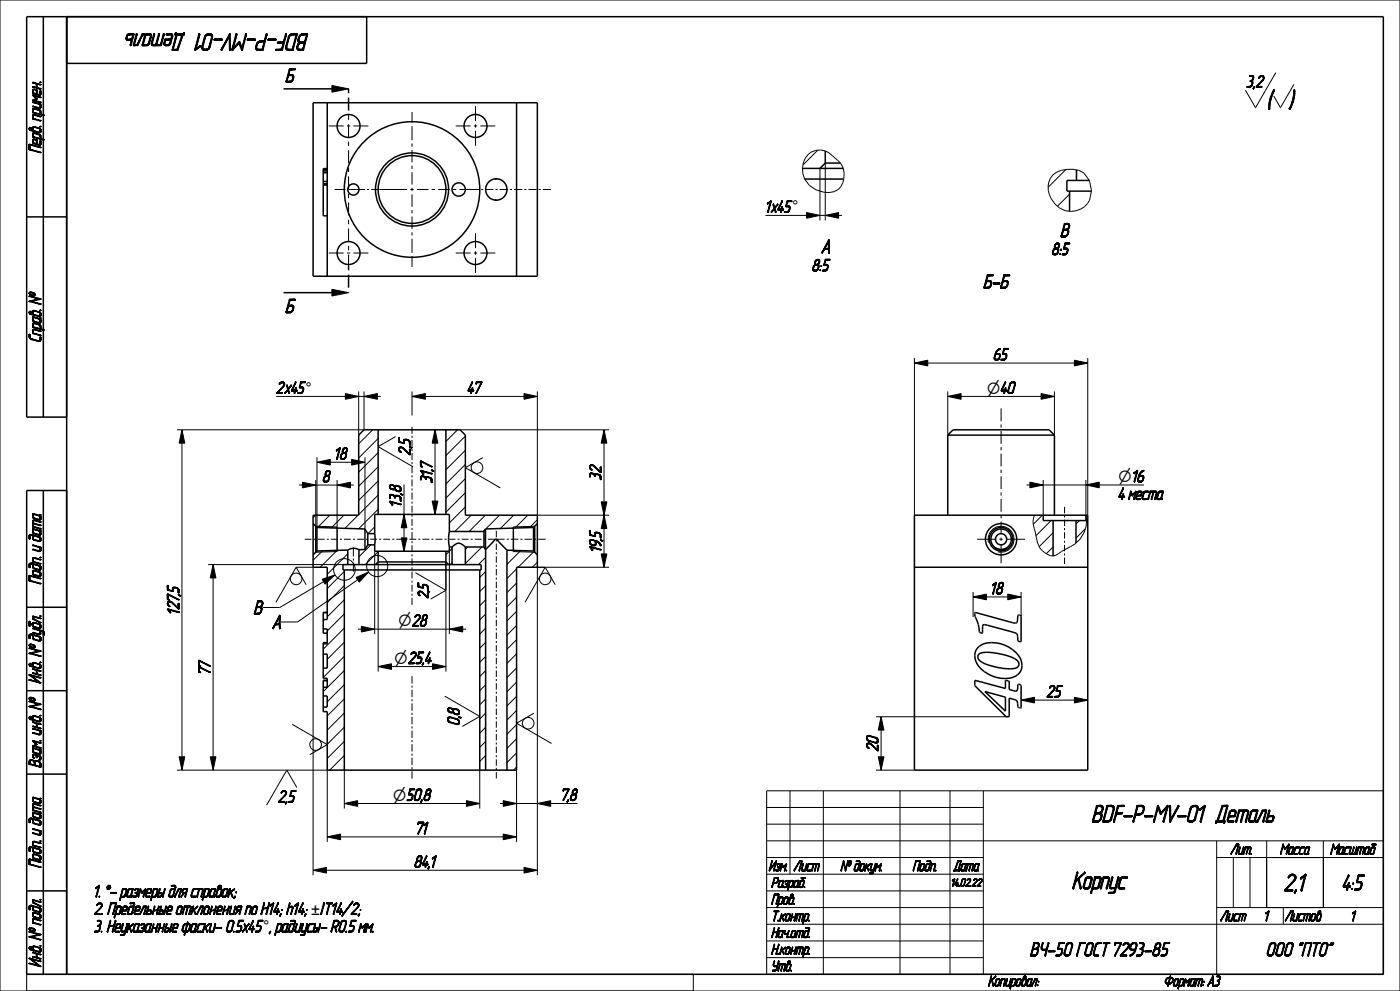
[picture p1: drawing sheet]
<svg xmlns="http://www.w3.org/2000/svg" width="420mm" height="297mm" viewBox="0 0 420 297" stroke-linecap="round" stroke-linejoin="round" font-family="sans-serif">
<defs><g id="words">
<text font-size="7.5" x="380.1" y="32.5">(</text>
<g font-size="7.3">
<text x="58.6" y="10.1" transform="rotate(-180 58.6 10.1)">Деталь</text>
<text x="99.2" y="10.1" transform="rotate(-180 99.2 10.1)">BDF-P-MV-01</text>
<text x="320.8" y="246.4">BDF-P-MV-01</text>
<text x="361.4" y="246.4">Деталь</text>
<text x="317.5" y="266.4">Корпус</text>
<text x="383.4" y="267">2,1</text>
</g>
<text font-size="6.6" x="401.4" y="266.8">4:5</text>
<g font-size="5.9">
<text x="317.2" y="71">B</text>
<text x="244.9" y="75.9">A</text>
<text x="292.7" y="86.4">Б-Б</text>
<text x="76.2" y="184.1">B</text>
<text x="81.8" y="188.4">A</text>
<text x="301.5" y="286.5">ВЧ-50 ГОСТ 7293-85</text>
<text x="374.4" y="286.5">ООО &quot;ПТО&quot;</text>
</g>
<g font-size="5.1">
<text x="373.9" y="26.2">3,2</text>
<text x="12.3" y="52.3" transform="rotate(-90 12.3 52.3)">Перв. примен.</text>
<text x="229.6" y="63.7">1x45°</text>
<text x="313.8" y="76.3">8:5</text>
<text x="241.9" y="81.2">8:5</text>
<text x="12.3" y="106.6" transform="rotate(-90 12.3 106.6)">Справ. №</text>
<text x="298" y="107.9">65</text>
<text x="82.9" y="117.9">2x45°</text>
<text x="140.2" y="117.9">47</text>
<text x="100.4" y="137.7">18</text>
<text x="123.1" y="136.5" transform="rotate(-90 123.1 136.5)">2 ,5</text>
<text x="180.3" y="144" transform="rotate(-90 180.3 144)">32</text>
<text x="96.7" y="144.5">8</text>
<text x="129.6" y="144.9" transform="rotate(-90 129.6 144.9)">31,7</text>
<text x="335.5" y="149.7">4 места</text>
<text x="120.3" y="151.9" transform="rotate(-90 120.3 151.9)">13,8</text>
<text x="180.3" y="165.5" transform="rotate(-90 180.3 165.5)">19,5</text>
<text x="297.2" y="178">18</text>
<text x="53.7" y="184.2" transform="rotate(-90 53.7 184.2)">127,5</text>
<text x="63.1" y="202.2" transform="rotate(-90 63.1 202.2)">77</text>
<text x="313.9" y="208.9">25</text>
<text x="12.3" y="210.4" transform="rotate(-90 12.3 210.4)">Инв. № дубл.Подп. и дата</text>
<text x="137.8" y="217.3" transform="rotate(-90 137.8 217.3)">0 ,8</text>
<text x="263.5" y="225.2" transform="rotate(-90 263.5 225.2)">20</text>
<text x="168.3" y="239.9">7,8</text>
<text x="83.4" y="240.4">2,5</text>
<text x="124.8" y="249.9">71</text>
<text x="124.3" y="259.9">84,1</text>
<text x="28.1" y="268.8">1. *- размеры для справок;</text>
<text x="28.1" y="274.1">2. Предельные отклонения по H14; h14;</text>
<text x="28.1" y="279.3">3. Неуказанные фаски- 0.5х45</text>
<text x="12.3" y="295.7" transform="rotate(-90 12.3 295.7)">Инв. № подл.Подп. и датаВзам. инв. №</text>
</g>
<g font-size="4.8">
<text x="237.6" y="63.7">°</text>
<text x="91.7" y="117.9">°</text>
<text x="296" y="117.9">⌀40</text>
<text x="296" y="117.9">⌀</text>
<text x="335.5" y="144.5">⌀16</text>
<text x="335.5" y="144.5">⌀</text>
<text x="119.4" y="187.7">⌀28</text>
<text x="119.4" y="187.7">⌀</text>
<text x="118.2" y="198.9">⌀25,4</text>
<text x="118.2" y="198.9">⌀</text>
<text x="117.9" y="239.9">⌀50,8</text>
<text x="117.9" y="239.9">⌀</text>
<text x="93.3" y="274.1">±IT14/2;</text>
<text x="78.9" y="279.3">°, радиусы- R0.5 мм.</text>
</g>
<text font-size="4.5" x="128.4" y="179.4" transform="rotate(-90 128.4 179.4)">2 ,5</text>
<g font-size="4.4">
<text x="368" y="256">Лит.</text>
<text x="382" y="256">Масса Масштаб</text>
<text x="228.6" y="261">Изм.</text>
<text x="237" y="261">Лист</text>
<text x="248.5" y="261">№ докум.</text>
<text x="271.6" y="261">Подп.</text>
<text x="285.2" y="261">Дата</text>
<text x="231.4" y="266">Pазраб.</text>
<text x="231.4" y="271">Пров.</text>
<text x="231.4" y="276">Т.контр.</text>
<text x="231.4" y="281">Нач.отд.</text>
<text x="365" y="276">Лист</text>
<text x="378.8" y="276">1 Листов</text>
<text x="404.8" y="276">1</text>
<text x="231.4" y="286">Н.контр.</text>
<text x="231.4" y="291">Утв.</text>
<text x="296.5" y="295.5">Копировал:</text>
<text x="363.4" y="295.5">Формат: А3</text>
</g>
<text font-size="3.4" x="283.4" y="265.7">14.02.22</text>
</g></defs>
<g fill="#000">
<path d="M85.8 24.5l1.8-.1zM85.8 24.6l1.7-.1zM85.8 24.6h1.5zM85.9 24.6h1.4zM85.8 24.5l1.2-.2zM86.6 22.7l-.5 1.6-.3 .2zM86.6 22.3h.9l-.9 .4zM86.6 22.3l-.8 2.2zM86.7 20.8h1.9zM86.8 20.7l1.8 .1zM86.8 20.7h1.8zM86.8 20.7l1.7-.1z"/>
<path d="M86.9 24.6h.4zM85.8 24.5l1.3-.2zM87 20.9l-1.2 3.6zM86.7 20.8l.3 .1-1.2 3.6zM87.1 24.3h.6zM87.3 24.3l.6-.2zM86.6 22.7l1.4-.1zM85.8 24.5h1.7zM86.6 22.7l1.1-.4zM87.4 22.7l.6-.1zM87.6 24l.4-.1zM87.5 24.1l.5-.2z"/>
<path d="M87.5 22.7l.5-.1zM87.6 22.7h.5zM87.7 23.9l.3-.1zM86.6 22.7l1.2-.3zM88.1 23.2l-.1 .6h-.3zM87.2 24.3h.5zM87.7 22.8l.4-.1zM87.8 22.8l.4 .1zM86.6 22.7l1.4-.2zM87.8 22.9h.4zM87.9 23l.3-.1zM87.9 23.1l.3-.1z"/>
<path d="M87.9 23.2l.3-.1zM87.5 24.1h.4zM87.7 23.9h.3zM87.7 23.8h.3zM87.9 23.2h.2l-.4 .6zM87.9 23h.3zM87.9 23.1h.3zM87 20.9h1.5zM87 20.9l1.6-.1zM99.6 25.6l5 1-5 1zM386.7 32.6l.7-.6zM386.7 32.7l.7-.7-.3 .7z"/>
<path d="M386.7 32.7h.4zM386.8 32.7h.3zM386.8 32.8l.2-.1zM386.8 32.8h.2zM387.2 31.6l.5-.3-.7 .7zM387 32l.7-.7-.3 .7zM386.8 32.7h.2zM387.5 30.9l.5-.3-.6 .6zM388 30.6l-.3 .7-.3-.1zM387 32h.4l-.7 .6zM387.5 30.7l.5-.1-.5 .3zM387.6 30.4l.6-.5-.6 .7z"/>
<path d="M388.2 29.9l-.2 .7h-.4zM387.7 30.1l.5-.2-.6 .5zM387.4 31.2l.3 .1-.5 .3zM388.3 29.2l-.1 .7h-.4zM388.4 28.6l-.1 .6h-.4zM387.6 30.6h.4l-.5 .1zM388.1 28.2l.4-.2-.5 .5zM388.5 28l-.1 .6-.4-.1zM388.1 27.1h.4zM388.1 27.2l.4-.1v.2zM388.1 27.5l.4-.2-.4 .5zM388.5 27.3v.7l-.4-.2z"/>
<path d="M387.8 29.9h.4l-.5 .2zM388.2 27h.2zM387.9 29.2h.4l-.5 .7zM388.2 27l.2-.1zM388 28.5l.4 .1-.5 .6zM388.1 27.1l.3-.1zM388.1 27.2l.4 .1-.4 .2zM388.1 27.8l.4 .2-.4 .2zM242 63.7l4 .9-4 .8zM247.6 64.6l4-.9v1.7zM85.8 93.6l1.8-.1zM85.8 93.6h1.7z"/>
<path d="M85.8 93.7l1.7-.1zM85.8 93.7h1.5zM85.9 93.7h1.4zM85.8 93.6l1.2-.2zM86.6 91.7l-.5 1.7-.3 .2zM86.6 91.4h.9l-.9 .3zM86.6 91.4l-.8 2.2zM86.7 89.9l1.9-.1zM86.7 89.9h1.9zM86.8 89.8h1.8zM86.8 89.7h1.8zM86.8 89.7h1.7z"/>
<path d="M86.9 93.7h.4zM85.8 93.6l1.3-.2zM87 90l-1.2 3.6zM86.7 89.9l.3 .1-1.2 3.6zM87.1 93.4l.6-.1zM87.3 93.3l.6-.1zM86.6 91.7h1.4zM86.6 91.7l1.1-.3zM87.4 91.7h.6zM87.6 93.1l.4-.1zM87.5 93.2l.5-.2zM87.5 91.7h.5z"/>
<path d="M87.6 91.8h.5zM87.7 93l.3-.1zM86.6 91.7l1.2-.2zM88.1 92.3l-.1 .6h-.3zM87.2 93.4l.5-.1zM87.7 91.8h.4zM87.8 91.9l.4 .1zM86.6 91.7l1.4-.1zM87.8 92h.4zM87.9 92.1l.3-.1zM87.9 92.2l.3-.1zM87.9 92.3l.3-.1z"/>
<path d="M87.5 93.3l.4-.1zM87.7 93h.3zM87.7 92.9h.3zM87.9 92.3h.2l-.4 .6zM87.9 92.1h.3zM87.9 92.2h.3zM87 90h1.5zM87 90l1.6-.1zM99.6 86.7l5 1-5 1zM103.6 118l4 .8-4 .9zM109.2 118.8l4-.8v1.7zM123.6 118.8l4-.8v1.7z"/>
<path d="M157.2 118l4 .8-4 .9zM274.3 108.8l4-.8v1.7zM284.3 118.8l4-.8v1.7zM312.3 118l4 .8-4 .9zM322.3 108l4 .8-4 .9zM54.6 128.8l.8 4h-1.7zM95.1 138.5l4-.8v1.7zM105.5 137.7l4 .8-4 .9zM130.5 128.8l.9 4h-1.7zM181.2 128.8l.9 4h-1.7zM90.7 144.5l4 .9-4 .8zM101.1 145.4l4-.9v1.7z"/>
<path d="M121.2 154.2l.9 4h-1.7zM129.7 150.2h1.7l-.9 4zM180.4 150.4h1.7l-.9 4zM309 144.5l4 .8-4 .9zM325.8 145.3l4-.8v1.7zM63.9 169.2l.9 4h-1.7zM96.6 173.6l3.9-1.3-3 2.8zM106.8 173.1l3.8-1.6-2.8 3zM120.4 161.2h1.7l-.9 4zM180.4 166h1.7l-.9 4zM291.9 178.9l4-.8v1.7zM302.3 178.1l4 .8-4 .9z"/>
<path d="M108.4 187.7l4 .9-4 .8zM113.4 199.8l4-.9v1.7zM134.8 188.6l4-.9v1.7zM264.3 214.8l.9 4h-1.7zM306.3 209.8l4-.8v1.7zM322.3 209l4 .8-4 .9zM53.7 226.8h1.7l-.8 4zM63.1 226.8h1.7l-.9 4zM263.5 226.8h1.7l-.9 4zM98.2 250.8l4-.8v1.7zM103.3 240.8l4-.8v1.7zM139.9 240l4 .8-4 .9z"/>
<path d="M151 240l4 .8-4 .9zM151 250l4 .8-4 .9zM161.2 240.8l4-.8v1.7zM93.9 260.8l4-.8v1.7zM157.2 260l4 .8-4 .9zM349.5 294.1l.3-.1zM349.5 294.2l.3-.1zM349.5 294.4h.3zM349.6 294l.2-.2zM349.6 294.5h.3zM349.6 293.8l.3-.1zM349.6 294.6h.4z"/>
<path d="M349.7 293.6l.3-.1zM349.7 294.6h.4zM349.8 293.5l.2-.1zM349.5 294.1h.3zM349.5 294.2l.3 .1zM349.6 294h.2zM349.6 293.8h.2l-.2 .2zM349.9 293.3h.4zM349.7 293.6l.2 .1-.3 .1zM349.9 294.8h1.3zM349.8 293.5h.2l-.3 .1zM350 293.2h.5z"/>
<path d="M349.8 293.5l.3-.2zM349.9 293.3h.2l-.3 .2zM349.8 294.7h.5zM350.2 293.1h1.6zM350.1 294.9l.9-.1zM349.8 294.7h.7zM350.6 294.9l-.1 .5h-.2zM350.3 295.5l.2-.1zM350.3 295.5h.2zM350.4 293h1.3zM349.9 293.3l.5-.1zM350.2 294.9l.8-.1z"/>
<path d="M351.1 293.2l-.4 1.5h-.2zM349.8 294.7h.9zM350.5 292.9h1zM350.3 295.4h.2zM350.5 293.2l1.3-.1zM350.4 294.9l.6-.1zM350.4 294.9h.2l-.3 .5zM349.8 294.7h1.1zM350.6 293.2l1.2-.1zM350.6 294.9l.4-.1zM350.8 294.9l.2-.1zM351.2 292.6l-.3 .3z"/>
<path d="M350.5 292.9h.6zM350.5 292.9h.4zM350.9 294.7l.6-.1zM351 292.6h.2zM351 292.5h.2zM350.8 293.2l1-.1zM350.8 293.2h.3l-.6 1.5zM350.5 292.9h.8zM350.1 294.9l1-.1zM349.9 294.8h1.2zM351.2 294.6l.5-.1zM351 292.6h.2l-.3 .3z"/>
<path d="M351.1 293.2l.7-.1zM349.8 294.7h1.6zM349.9 294.8l1.5-.1zM351.3 293.2l.5-.1zM351.4 293.2h.5zM351.5 294.4l.3-.1-.4 .2zM351.4 294.5l.4-.2zM350.4 293l1.1-.1zM351 294.6h.5zM351.6 294.3l.3-.1zM351.5 293.2h.4zM351.6 293.3h.4z"/>
<path d="M350.2 293.1l1.5-.1zM351.7 294.1l.2-.1zM351.3 294.5h.4zM351.7 293.3l.3 .1zM351.7 294l.3-.2zM351.8 293.4l.2 .1zM351.8 293.8l.2-.1zM350 293.2l1.8-.1zM351.8 293.6l.2-.1zM351.8 293.7l.2-.1zM351.6 294.3h.2zM351.7 294.1l.2 .1z"/>
<path d="M351.7 294h.2zM351.8 293.8h.2l-.3 .2zM352.6 293.8l-.4 1.3h-.2zM352 295.2h.3zM352 295.3h.4zM351.8 293.6h.2zM351.8 293.7h.2zM352 295.4l1.2-.1zM352.1 295.5l1-.1zM352.2 295.5h.8zM352 295.2l.2-.1zM352 295.1h.2z"/>
<path d="M352 295.3h.3zM352.3 293.8l.3-.1zM352.3 295.5h.6zM352.3 293.7h.4zM352.4 293.6h.3zM352 295.4l.8-.1zM352.5 293.5l1-.1zM352.5 293.5h1.1zM352.3 293.8h.3l-.6 1.3zM352.3 293.7h.3zM352.4 293.6l.3 .1zM352.7 293.4h.8z"/>
<path d="M352.8 295.5h.1zM352.5 293.6l1.1-.1zM352.4 293.6h.4zM352.8 295.3l.4-.1zM352.7 293.4h.6zM352.7 293.4h.2zM352.2 295.5h.7zM353 295.2h.3zM352.1 295.5h.9zM353.1 295.2l.2-.1zM353.6 293.8l-.3 1.3h-.2zM352 295.4h1.1z"/>
<path d="M352.8 293.6l.8-.1zM353.2 293.6h.4zM352.9 295.3l.3-.1zM352.7 293.4h.7zM353.1 295.1h.2zM353.7 295.5l-.2 .8h-.1zM353.4 296.3h.1zM353.3 293.6h.3zM353.4 293.7l.2-.1zM353.4 293.7h.2zM353.4 293.8l.2-.1zM352.6 293.4h.9z"/>
<path d="M353.4 293.8h.2l-.5 1.3zM353.8 295.3h.6l-.7 .2zM353.8 295.3l-.4 1zM354 293.5h1.2zM354.1 293.4h1zM354.1 293.4h.8zM354.2 293.6l-.8 2.7zM354 293.5l.2 .1-.8 2.7zM353.7 295.5h.9zM354.4 295.5h.2zM353.7 295.5l.8-.2zM354.5 295.3l.4-.1z"/>
<path d="M353.7 295.5l1.1-.2zM354.6 295.2h.3zM354.7 295.2l.2-.1zM355.3 293.8l-.4 1.3h-.2zM353.7 295.5l1-.1zM354.2 293.6l1-.1zM354.9 293.6h.4zM354.7 295.2h.2zM354.1 293.4h.9zM354.7 295.1h.2zM355 293.6h.3zM355 293.7l.3-.1z"/>
<path d="M355 293.7h.3zM355 293.8l.3-.1zM355.7 293.8l-.4 1.6h-.2zM355.1 295.4h.2zM355.1 295.5h.2zM355 293.8h.3l-.6 1.3zM355.1 295.4l.2 .1zM355.6 293.4h.1zM355.5 293.5l.2-.1v.4zM355.7 293.4l.4 .8-.4-.4zM355.5 293.5l.2 .3-.6 1.6zM356.1 294.2l.6-.4-.8 .7z"/>
<path d="M355.9 294.5l.8-.7zM355.7 293.8l.4 .4-.2 .3zM355.9 294.5h.2zM357.1 293.5l-.8 1.9 .4-1.6zM357.1 293.5l-.5 1.9h-.3zM356.3 295.5l.3-.1zM356.4 295.5h.1zM356.3 295.5h.2zM356.3 295.4h.3zM356.9 293.4h.1zM357.5 293.8l-.4 1.3h-.2zM356.9 295.2h.3z"/>
<path d="M356.9 295.3h.4zM356.1 294.2l1-.8zM356.9 293.4h.1l-.9 .8zM356.1 294.2l1-.7zM357 295.5l.9-.1zM357.1 295.5l.8-.1zM356.9 295.2l.2-.1zM356.9 295.1h.2zM356.9 295.3h.3zM357.2 293.8l.3-.1zM357.2 295.5h.7zM357.2 293.7h.4z"/>
<path d="M357.3 293.6h.3zM356.9 295.4l.8-.1zM357.4 293.6l1.2-.1zM357.2 293.8h.3l-.6 1.3zM357.2 293.7h.3zM357.5 293.4h1.1zM357.3 293.6l.3 .1zM357.6 293.4h1zM357.7 295.5h.2zM357.3 293.6h.4zM357.4 293.6h.3zM357.7 295.3h.6z"/>
<path d="M356.9 295.4l1.4-.1zM357.6 293.4h.9zM357.6 293.4h.2zM357.8 295.3l.4-.1zM357.8 295.3h.4zM357.1 295.5h.8zM358 295.2h.2zM358.3 293.6l.3-.1-.6 1.6zM358.6 293.5l-.4 1.6h-.2zM356.9 295.4h1.4zM358 295.4h.3zM357 295.5l1-.1z"/>
<path d="M356.9 295.4h1.1zM358.1 295.4h.2zM358.1 295.5l.2-.1zM358.1 295.5h.2zM358 295.2l.2-.1zM358 295.1h.2zM357.9 295.2h.3zM357.7 295.3h.5zM357.7 293.6l.9-.1zM359.2 293.6l-.5 1.8h-.2zM358.5 295.4h.2zM358.5 295.5h.2z"/>
<path d="M357.4 293.5l1.2-.1zM358.5 295.4l.2 .1zM359 293.5h1.8zM359 293.4h1.7zM359 293.4h1.5zM359 293.5l.2 .1-.7 1.8zM360 293.6l-.4 1.8h-.2zM359.4 295.5l.2-.1zM359.4 295.5h.2zM359.4 295.5h.1zM359.4 295.4h.2zM359.2 293.6l1.6-.1z"/>
<path d="M359.8 293.6l1-.1zM359.8 293.6h.2l-.6 1.8zM360.2 295.5l.2-.1zM360.8 293.8l-.4 1.6h-.2zM360.2 295.5h.2zM360.2 295.4h.2zM360 293.6l.8-.1zM360.5 293.6h.3zM359 293.4h1.6zM360.6 293.7h.3zM360.6 293.8l.3-.1zM360.6 293.8h.2l-.6 1.6z"/>
<path d="M360.8 295.3h.3zM360.9 295.2h.2zM360.9 295.3l.2-.1zM360.9 295.4l.1-.1zM360.9 295.4h.1zM360.8 295.3h.2zM360.9 295.3h.2zM361.1 294.2l.2-.1zM361.1 294.2h.2zM361.1 294.3l.2-.1zM361.2 294.1h.1zM361.1 294.3h.2z"/>
</g>
<g fill="none" stroke="#000" stroke-width=".3">
<path d="M0 0h420v297h-420zM85.8 24.5l1.8-.1zM85.8 24.5l1.3-.2zM85.8 24.5l1.2-.2zM85.8 24.5h1.7zM85.8 24.6l1.7-.1zM85.8 24.6h1.5zM85.9 24.6h1.4zM86.6 22.7l1.4-.1zM86.6 22.7l-.5 1.6-.3 .2zM86.6 22.7l1.4-.2zM86.6 22.7l1.2-.3z"/>
<path d="M86.6 22.7l1.1-.4zM86.6 22.3h.9l-.9 .4zM86.6 22.3l-.8 2.2zM86.7 20.8h1.9zM86.7 20.8l.3 .1-1.2 3.6zM86.8 20.7l1.8 .1zM86.8 20.7l1.7-.1zM86.9 20.6h.1M86.8 20.7h1.8zM86.9 24.6h.4zM87 20.9h1.5zM87 20.9l-1.2 3.6z"/>
<path d="M87 20.9l1.6-.1zM87.1 24.3h.6zM87.2 24.3h.5zM87.3 24.3l.6-.2zM87.4 22.7l.6-.1zM87.5 22.7l.5-.1zM87.5 24.1l.5-.2zM87.5 24.1h.4zM87.6 24l.4-.1zM87.6 22.7h.5zM87.7 23.9l.3-.1zM87.7 23.9h.3z"/>
<path d="M87.7 22.8l.4-.1zM87.7 23.8h.3zM87.8 22.8l.4 .1zM87.8 22.9h.4zM87.9 23l.3-.1zM87.9 23h.3zM87.9 23.1l.3-.1zM87.9 23.1h.3zM87.9 23.2l.3-.1zM87.9 23.2h.2l-.4 .6zM88.1 23.2l-.1 .6h-.3zM88.4 20.9h.1"/>
<path d="M98.6 37.8h4.5M99.6 25.6l5 1-5 1zM104.1 37.8h1M106 37.8h4.5M123.6 33.6v3.2M123.6 37.8v4.2M136.7 37.8h4.5M142.2 37.8h.9M142.6 31.8v4.5M142.6 37.3v.9M142.6 39.2v4.5M144.1 37.8h4.5"/>
<path d="M382.7 21.8l-6 10.5-3.1-5.3M386.7 32.6l.7-.6zM386.7 32.7l.7-.7-.3 .7zM386.7 32.7h.4zM386.8 32.7h.3zM386.8 32.7h.2zM386.8 32.8l.2-.1zM386.8 32.8h.2zM386.9 32.8h.1M387 32l.7-.7-.3 .7zM387 32h.4l-.7 .6zM387.2 31.6l.5-.3-.7 .7z"/>
<path d="M387.4 31.2l.3 .1-.5 .3zM387.5 30.9l.5-.3-.6 .6zM387.5 30.7l.5-.1-.5 .3zM387.6 30.6h.4l-.5 .1zM387.6 30.4l.6-.5-.6 .7zM387.7 30.1l.5-.2-.6 .5zM387.8 29.9h.4l-.5 .2zM387.9 29.2h.4l-.5 .7zM388 30.6l-.3 .7-.3-.1zM388 28.5l.4 .1-.5 .6zM388.1 27.1h.4zM388.1 27.2l.4-.1v.2z"/>
<path d="M388.1 27.2l.4 .1-.4 .2zM388.1 27.5l.4-.2-.4 .5zM388.1 27.8l.4 .2-.4 .2zM388.1 28.2l.4-.2-.5 .5zM388.1 27.1l.3-.1zM388.2 29.9l-.2 .7h-.4zM388.2 25.3l-4.1 7M388.2 27l.2-.1zM388.2 27h.2zM388.3 26.9h.1M388.3 29.2l-.1 .7h-.4zM388.4 28.6l-.1 .6h-.4z"/>
<path d="M388.5 27.3v.7l-.4-.2zM388.5 28l-.1 .6-.4-.1zM100.4 56.8h3.2M104.6 56.8h4.9M110.1 56.8h.6M111.4 56.8h10.7M123.1 56.8h1M123.6 43v1M123.6 44.9v3.8M123.6 49.6v1M123.6 51.6v3.7M123.6 56.3v1"/>
<path d="M123.6 58.3v3.7M125.1 56.8h3.4M129.5 56.8h1M131.5 56.8h3.4M135.9 56.8h1M137.8 56.8h5.9M144.4 56.8h.6M145.6 56.8h2.4M148.7 56.8h.6M149.9 56.8h2.5M153 56.8h.6M154.2 56.8h2.5"/>
<path d="M157.3 56.8h.6M158.5 56.8h2.5M161.6 56.8h.6M162.8 56.8h2.5M242.3 46.4a5.1 5.1 0 0 1 7.5 .3l.9 .9a5.9 5.9 0 0 1 .8 9.2 7.1 7.1 0 0 1-8.9-1.4 7.1 7.1 0 0 1-.3-9zM245.3 45l-4.4 4.4M246 50.5v15.6M247.6 48.9v17.2M315.8 52.5a8.5 8.5 0 0 1 9.4-.7 6.9 6.9 0 0 1 .2 10.1 6.6 6.6 0 0 1-10.6-3.5 5.8 5.8 0 0 1 1-5.9zM319.8 50.8l-5.3 5.3M320.9 58.2l-3.6 3.6M98.6 75.8h4.5"/>
<path d="M104.1 75.8h1M106 75.8h4.5M123.6 63v.9M123.6 64.9v3.7M123.6 69.6v1M123.6 71.6v4.2M123.6 76.8v3.2M136.7 75.8h4.5M142.2 75.8h.9M142.6 69.9v4.5M142.6 75.3v1M142.6 77.3v4.5"/>
<path d="M144.1 75.8h4.5M229.6 64.6h12.4M242 63.7l4 .9-4 .8zM246 64.6h1.6M247.6 64.6l4-.9v1.7zM251.6 64.6h1M85.8 93.6l1.8-.1zM85.8 93.6l1.3-.2zM85.8 93.6l1.2-.2zM85.8 93.6h1.7zM85.8 93.7l1.7-.1zM85.8 93.7h1.5z"/>
<path d="M85.9 93.7h1.4zM86.6 91.7h1.4zM86.6 91.7l-.5 1.7-.3 .2zM86.6 91.7l1.4-.1zM86.6 91.7l1.2-.2zM86.6 91.7l1.1-.3zM86.6 91.4h.9l-.9 .3zM86.6 91.4l-.8 2.2zM86.7 89.9l1.9-.1zM86.7 89.9h1.9zM86.7 89.9l.3 .1-1.2 3.6zM86.8 89.8h1.8z"/>
<path d="M86.8 89.7h1.7zM86.9 89.7h.1M86.8 89.7h1.8zM86.9 93.7h.4zM87 90h1.5zM87 90l-1.2 3.6zM87 90l1.6-.1zM87.1 93.4l.6-.1zM87.2 93.4l.5-.1zM87.3 93.3l.6-.1zM87.4 91.7h.6zM87.5 93.3l.4-.1z"/>
<path d="M87.5 91.7h.5zM87.5 93.2l.5-.2zM87.6 93.1l.4-.1zM87.6 91.8h.5zM87.7 93l.3-.1zM87.7 93h.3zM87.7 91.8h.4zM87.7 92.9h.3zM87.8 91.9l.4 .1zM87.8 92h.4zM87.9 92.1l.3-.1zM87.9 92.1h.3z"/>
<path d="M87.9 92.2l.3-.1zM87.9 92.2h.3zM87.9 92.3l.3-.1zM87.9 92.3h.2l-.4 .6zM88.1 92.3l-.1 .6h-.3zM88.4 90h.1M99.6 86.7l5 1-5 1zM82.9 118.8h20.7M103.6 118l4 .8-4 .9zM107.6 117.3v13.1M107.6 118.8h1.6M109.2 118.8l4-.8v1.7z"/>
<path d="M109.2 117.3v11.5h-56.1M113.2 118.8h1M123.6 118.8l4-.8v1.7zM123.6 117.3v7.2M127.6 118.8h29.6M157.2 118l4 .8-4 .9zM161.2 117.3v37.1h21.5M274.3 108.8l4-.8v1.7zM274.3 107.3v47.1M278.3 108.8h44M284.3 118.8l4-.8v1.7zM284.3 117.3v13.1"/>
<path d="M288.3 118.8h24M312.3 118l4 .8-4 .9zM316.3 117.3v13.1M322.3 108l4 .8-4 .9zM326.3 107.3v47.1M54.6 128.8l.8 4h-1.7zM54.6 132.8v94M95.1 138.5l4-.8v1.7zM95.1 137v21.1M99.1 138.5h6.4M105.5 137.7l4 .8-4 .9zM109.5 137v21.5"/>
<path d="M111.8 128.8l-4.2 4.2M113.4 131.4l-5.8 5.8M113.4 135.7l-5.8 5.8M113.4 139.9l-5.8 5.8M118.7 130.8l-5.3 3.1 10.5 6M123.6 127.9v2.1M123.6 130.6v.6M123.6 131.9v2M123.6 134.6v.6M123.6 135.8v2.1M123.6 138.5v.6M123.6 139.7v2.1"/>
<path d="M130.5 128.8l.9 4h-1.7zM130.5 132.8v17.4M137.3 128.8l-3.5 3.5M138 128.8h44.7M139.6 130.7l-5.8 5.8M139.6 134.9l-5.8 5.9M139.6 139.2l-5.8 5.8M144.8 137.1l-5.2 3.1 10.5 6M181.2 128.8l.9 4h-1.7zM181.2 132.8v17.6M300.3 122.4v3.8M300.3 127.2v1"/>
<path d="M300.3 129.2v3.8M300.3 134v1M300.3 135.9v3.9M89.7 145.4h1M90.7 144.5l4 .9-4 .8zM94.7 154.4l-.8 .8M94.7 143.9v13.8l6.4 .2v-14M94.7 145.4h6.4M98.9 154.4l-3.6 3.7M101.1 145.4l4-.9v1.7zM101.1 158.3h.1M103.2 154.4l-3.8 3.8"/>
<path d="M105.1 145.4h1M107.4 154.4l-3.9 3.9M112.4 157.9l-2 2M113.4 144.1l-5.8 5.9M113.4 148.4l-5.8 5.8M113.4 152.6l-5.8 5.9M121.2 154.2l.9 4h-1.7zM121.2 145.2v9M121.2 158.2v3M123.6 142.4v.7M123.6 143.7v2.1M123.6 146.4v.6"/>
<path d="M123.6 147.6v2.1M123.6 150.3v.7M123.6 151.6v2.1M123.6 154.3v.6M123.6 155.5v2.1M123.6 158.2v.6M123.6 159.5v2M129.7 150.2h1.7l-.9 4zM139.6 143.4l-5.8 5.9M139.6 147.7l-5.8 5.8M139.6 151.9l-4.8 4.8M141.4 154.4l-4.9 4.9"/>
<path d="M145.5 158.7l-.5 .6M145.6 154.4l-4.9 4.9M148.9 159.1v1.9M149.8 154.4l-4.1 4.1M154.1 154.4l-4 4M158.3 154.4l-3.8 3.9M160.4 157.7l-6.4 .2M161.2 155.8l-2.3 2.3M180.4 150.4h1.7l-.9 4zM300.3 140.8v.9M300.3 142.7v3.9M300.3 147.6v.9"/>
<path d="M300.3 149.5v3.9M300.3 154.3v1M300.3 156.3v3.8M308 145.3h1M309 144.5l4 .8-4 .9zM312.7 154.4l-2.7 2.7M313 145.3h12.8M313 143.8v10.6M315.3 156l-4.5 4.5M315.9 159.7l-4.1 4.1M319.4 151.9v1.9M319.4 154.5v.6"/>
<path d="M319.4 155.7v1.9M319.4 158.3v.6M319.4 159.5v1.9M323.8 156l-1 1M325.6 158.5l-2.8 2.8M325.8 145.3l4-.8v1.7zM325.8 143.8v10.6a8.9 8.9 0 0 1-6 10.1l-1.4 .8a3.5 3.5 0 0 1-4.3 .8l-.8-.6a5.6 5.6 0 0 1-2.4-4.4l-.3-1.6a7.2 7.2 0 0 1-.3-5.1M329.8 145.3h13.4M62.4 169.2h40.5M63.9 169.2l.9 4h-1.7zM63.9 173.2v53.6M88.8 170l-6 10.5"/>
<path d="M88.8 170l3.1 5.2M88.8 170h5.1v92.3M91.4 161.6h2.1M94.1 161.6h.6M95.4 161.6h2M96.6 173.6l3.9-1.3-3 2.8zM96.7 165.1l-2.8 2.8M97.1 174.3l-13.2 7.8h-5M98 161.6h.7M99.3 161.6h2M101.1 164.9l-5 5.1M101.1 165.3l-6.4 .2"/>
<path d="M102 161.6h.6M103.2 161.6h2.1M103.3 171.3l-5.1 5.1M103.3 175.5l-5.1 5.1M103.3 179.8l-5.1 5.1M104.3 166l-6.1 6.1M105.9 161.6h.6M106 164.1v2.7M106 167.4v.6M106 168.6v2.7M106.8 173.1l3.8-1.6-2.8 3zM107.1 161.6h2.1"/>
<path d="M107.3 173.8l-18 12.6h-5M109.8 161.6h.6M111 161.6h2.1M111.3 163.3l-3.6 3.6M112.4 165.2v24.9M113.4 165.3l-3.8 3.9M113.4 168.4v32.9M113.7 161.6h.6M115 161.6h2M117.6 161.6h.7M118.9 161.6h2.1M120.4 161.2h1.7l-.9 4z"/>
<path d="M121.6 161.6h.6M122.8 161.6h2.1M123.6 162.2v.6M123.6 163.4v2.1M123.6 166.1v.6M123.6 167.4v2M123.6 170.1v.6M123.6 171.3v2.1M123.6 174v.6M123.6 175.3v2M123.6 177.9v.7M123.6 179.2v2.1"/>
<path d="M124.6 171.6l9.2 5.3-4.6 2.6M125.5 161.6h.6M126.7 161.6h2.1M129.4 161.6h.6M130.7 161.6h2M133.3 161.6h.7M133.8 168.4v32.9M134.6 161.6h2M134.8 165.2v24.9M135.6 164.4l-1.8 1.8M135.6 168.6l-.6 .6M137.3 161.6h.6"/>
<path d="M138.5 161.6h2.1M140.3 163.9l-.7 .7M141.2 161.6h.6M142.4 161.6h2.1M144.6 163.9l-5 5M145.1 161.6h.6M145.7 167.1l-2.2 2.1M145.7 171.3l-1.8 1.8M145.7 175.5l-1.8 1.8M145.7 179.8l-1.8 1.7M146.4 161.6h2M148.9 161.7v.6"/>
<path d="M148.9 162.9v1.9M148.9 165.5v.6M148.9 166.7v1.9M148.9 169.3v.6M148.9 170.5v2M148.9 173.1v.6M148.9 174.3v2M148.9 176.9v.6M148.9 178.1v2M149.2 161.6h2.2M152 161.6h.6M152.1 164.9h.1"/>
<path d="M153.3 161.6h2.2M154 165.3l6.4 .2M155 170.5l-2.9 2.9M155 174.7l-2.9 2.9M155 179l-2.9 2.9M156.1 161.6h.6M156.2 165l-4.1 4.1M157.4 161.6h2.2M160.2 165.3l-4.7 4.7M160.2 161.6h.7M161.2 168.5l-1.5 1.5M161.5 161.6h2.2"/>
<path d="M166.6 175.2l-3-5.2-6.1 10.5M180.4 166h1.7l-.9 4zM182.7 170h-21.5v92.3M291.9 178.9l4-.8v1.7zM291.9 177.4v7.5M293.1 161.6h5.8M295.9 178.9h6.4M296.6 162.6a3.9 3.9 0 0 1 3.4-4.9 3.9 3.9 0 0 1 4.2 4.2 3.9 3.9 0 0 1-4.9 3.5M299.8 161.6h1M300.3 161.1v1M300.3 163.1v5.7M301.8 161.6h5.7"/>
<path d="M302.3 178.1l4 .8-4 .9zM306.3 177.4v7.3M315.9 163.9l-2 2M319.4 162.1v.6M319.4 163.3v1.9M319.4 165.9v.6M319.4 167.1v1.9M97.4 185.7l-.4 .4M103.3 184l-5.1 5.1M103.3 188.2l-6.3 6.4M103.3 192.5l-5.1 5.1M103.3 196.7l-6.3 6.3"/>
<path d="M107.4 188.6h1M108.4 187.7l4 .9-4 .8zM112.4 188.6h22.4M113.4 199.8l4-.9v1.7zM117.4 199.8h12.4M134.8 188.6l4-.9v1.7zM138.8 188.6h1M145.7 184l-1.8 1.8M145.7 188.3l-1.8 1.7M145.7 192.5l-1.8 1.8M145.7 196.7l-1.8 1.8M148.9 180.7v.6"/>
<path d="M148.9 181.9v2M148.9 184.5v.6M148.9 185.7v2M148.9 188.3v.6M148.9 189.5v2M148.9 192.1v.6M148.9 193.3v2M148.9 195.9v.6M148.9 197.1v2M148.9 199.7v.6M155 183.2l-2.9 2.9M155 187.5l-2.9 2.8"/>
<path d="M155 191.7l-2.9 2.9M155 196l-2.9 2.8M87.7 217.1l10.5 6.1-5.3 3M103.3 201l-6.3 6.3M103.3 205.2l-5.1 5.1M103.3 209.5l-5.1 5.1M103.3 213.7l-5.1 5.1M103.3 217.9l-5.1 5.2M123.6 202.6v2.3M123.6 205.5v.6M123.6 206.7v2.2M123.6 209.5v.7"/>
<path d="M123.6 210.8v2.2M123.6 213.6v.6M123.6 214.9v2.2M123.6 217.7v.6M123.6 218.9v2.2M133.4 208.6l10.5 6.1-5.2 3M145.7 201l-1.8 1.8M145.7 205.2l-1.8 1.8M145.7 209.5l-1.8 1.7M145.7 213.7l-1.8 1.8M145.7 218l-1.8 1.7M148.9 200.9v2"/>
<path d="M148.9 203.5v.6M148.9 204.8v1.9M148.9 207.3v.6M148.9 208.6v1.9M148.9 211.1v.6M148.9 212.4v1.9M148.9 214.9v.6M148.9 216.2v1.9M148.9 218.7v.6M148.9 220v1.9M155 200.2l-2.9 2.9M155 204.4l-2.9 2.9"/>
<path d="M155 208.7l-2.9 2.9M155 212.9l-2.9 2.9M155 217.2l-2.9 2.8M160.2 213.7l-5.2 3.1 10.5 6M262.8 214.8h39.3M264.3 214.8l.9 4h-1.7zM264.3 218.8v8M306.3 209.8l4-.8v1.7zM310.3 209.8h12M322.3 209l4 .8-4 .9zM53.1 230.8h45.1v21.5M53.7 226.8h1.7l-.8 4z"/>
<path d="M63.1 226.8h1.7l-.9 4zM89.1 236l-3.1-5.2-6 10.5M103.3 230.8v11.5M103.3 222.2l-5.1 5.1M103.3 226.4l-4.4 4.4M103.3 230.7l-.2 .1M123.6 221.8v.6M123.6 223v2.2M123.6 225.8v.7M123.6 227.1v2.2M123.6 229.9v.6M123.6 231.2v2.2"/>
<path d="M139.9 240l4 .8-4 .9zM143.9 230.8v11.5M145.7 222.2l-1.8 1.8M145.7 226.4l-1.8 1.8M145.7 230.7l-.1 .1M148.9 222.5v.6M148.9 223.8v1.9M148.9 226.3v.6M148.9 227.6v1.9M148.9 230.1v.7M148.9 231.4v1.9M151 240l4 .8-4 .9z"/>
<path d="M155 230.8v21.5M155 221.4l-2.9 2.9M155 225.7l-2.9 2.8M155 229.9l-.9 .9M230 237h185v55h-185zM237 237v25M247 237v55M262.8 230.8h11.5M263.5 226.8h1.7l-.9 4zM270 237v55M285 237v55M295 237v55"/>
<path d="M98.2 250.8l4-.8v1.7zM102.2 250.8h48.8M103.3 240.8l4-.8v1.7zM107.3 240.8h32.6M150 240.8h1M151 250l4 .8-4 .9zM155 240.8h6.2M157.2 260l4 .8-4 .9zM161.2 240.8l4-.8v1.7zM165.2 240.8h8.1M230 242h65M230 247h65"/>
<path d="M230 252h185M230 257h65M365 257h50M365 252v40M370 257v15M375 257v15M380 252v20M397 252v20M93.9 260.8l4-.8v1.7zM97.9 260.8h59.3M230 262h65M230 267h65"/>
<path d="M230 272h65M230 277h185M365 272h50M8 292h200v5M230 282h65M230 287h65M349.5 294.1l.3-.1zM349.5 294.1h.3zM349.5 294.2l.3-.1zM349.5 294.2l.3 .1zM349.5 294.4h.3zM349.6 294l.2-.2z"/>
<path d="M349.6 294h.2zM349.6 294.5h.3zM349.6 293.8l.3-.1zM349.6 293.8h.2l-.2 .2zM349.6 294.6h.4zM349.7 293.6l.3-.1zM349.7 293.6l.2 .1-.3 .1zM349.7 294.6h.4zM349.8 293.5l.3-.2zM349.8 293.5l.2-.1zM349.8 293.5h.2l-.3 .1zM349.8 294.7h1.1z"/>
<path d="M349.8 294.7h.9zM349.8 294.7h.7zM349.8 294.7h.5zM349.8 294.7h1.6zM349.9 293.3l.5-.1zM349.9 293.3h.4zM349.9 293.3h.2l-.3 .2zM349.9 294.8l1.5-.1zM349.9 294.8h1.3zM349.9 294.8h1.2zM350 293.2l1.8-.1zM350 293.2h.5z"/>
<path d="M350.1 294.9l1-.1zM350.1 294.9l.9-.1zM350.2 293.1l1.5-.1zM350.2 293.1h1.6zM350.2 294.9l.8-.1zM350.3 295.4h.2zM350.3 295.5l.2-.1zM350.3 295.5h.2zM350.5 295.5h.1M350.4 293l1.1-.1zM350.4 293h1.3zM350.4 295.5h.1"/>
<path d="M350.4 294.9l.6-.1zM350.4 294.9h.2l-.3 .5zM350.5 292.9h.8zM350.5 292.9h.6zM350.5 292.9h.4zM350.5 292.9h1zM350.5 293.2l1.3-.1zM350.6 293.2l1.2-.1zM350.6 294.9l.4-.1zM350.6 294.9l-.1 .5h-.2zM350.8 293.2l1-.1zM350.8 293.2h.3l-.6 1.5z"/>
<path d="M350.8 294.9l.2-.1zM350.9 294.7l.6-.1zM351 292.6h.2zM351 292.6h.2l-.3 .3zM351.1 292.5h.1M351 292.5h.2zM351 294.6h.5zM351.1 293.2l.7-.1zM351.1 293.2l-.4 1.5h-.2zM351.2 294.6l.5-.1zM351.2 292.6l-.3 .3zM351.3 294.5h.4z"/>
<path d="M351.3 293.2l.5-.1zM351.4 293.2h.5zM351.4 294.5l.4-.2zM351.5 294.4l.3-.1-.4 .2zM351.5 293.2h.4zM351.6 294.3l.3-.1zM351.6 294.3h.2zM351.6 293.3h.4zM351.7 294.1l.2-.1zM351.7 294.1l.2 .1zM351.7 293.3l.3 .1zM351.7 294l.3-.2z"/>
<path d="M351.7 294h.2zM351.8 293.4l.2 .1zM351.8 293.8l.2-.1zM351.8 293.8h.2l-.3 .2zM351.8 293.6l.2-.1zM351.8 293.6h.2zM351.8 293.7l.2-.1zM351.8 293.7h.2zM352 295.2l.2-.1zM352 295.1h.2zM352 295.2h.3zM352 295.3h.3z"/>
<path d="M352 295.3h.4zM352 295.4l1.2-.1zM352 295.4l.8-.1zM352 295.4h1.1zM352.1 295.5l1-.1zM352.1 295.5h.9zM352.2 295.5h.8zM352.2 295.5h.7zM352.3 295.5h.6zM352.3 293.8l.3-.1zM352.3 293.8h.3l-.6 1.3zM352.3 293.7h.4z"/>
<path d="M352.3 293.7h.3zM352.4 293.6h.4zM352.4 293.6h.3zM352.4 293.6l.3 .1zM352.5 293.6l1.1-.1zM352.5 293.5l1-.1zM352.5 293.5h1.1zM352.6 293.8l-.4 1.3h-.2zM352.6 293.4h.9zM352.7 293.4h.7zM352.7 293.4h.6zM352.7 293.4h.2z"/>
<path d="M352.7 293.4h.8zM352.8 295.5h.1zM352.8 293.6l.8-.1zM352.8 295.3l.4-.1zM352.9 295.3l.3-.1zM353 295.2h.3zM353.1 295.2l.2-.1zM353.1 295.1h.2zM353.2 293.6h.4zM353.3 293.6h.3zM353.4 296.3h.1zM353.4 293.7l.2-.1z"/>
<path d="M353.4 293.7h.2zM353.5 296.3h.1M353.4 293.8l.2-.1zM353.4 293.8h.2l-.5 1.3zM353.6 293.8l-.3 1.3h-.2zM353.7 295.5h.9zM353.7 295.5l1-.1zM353.7 295.5l1.1-.2zM353.7 295.5l.8-.2zM353.7 295.5l-.2 .8h-.1zM353.8 295.3h.6l-.7 .2zM353.8 295.3l-.4 1z"/>
<path d="M354 293.5h1.2zM354 293.5l.2 .1-.8 2.7zM354.1 293.4h1zM354.1 293.4h.9zM354.1 293.4h.8zM354.2 293.4h.1M354.2 293.6l1-.1zM354.2 293.6l-.8 2.7zM354.4 295.5h.2zM354.5 295.3l.4-.1zM354.6 295.2h.3zM354.7 295.2l.2-.1z"/>
<path d="M354.7 295.2h.2zM354.7 295.1h.2zM354.9 293.6h.4zM355 293.6h.3zM355 293.7l.3-.1zM355 293.7h.3zM355 293.8l.3-.1zM355 293.8h.3l-.6 1.3zM355.1 295.4h.2zM355.1 295.4l.2 .1zM355.1 295.5h.2zM355.2 295.5h.1"/>
<path d="M355.1 295.5h.1M355.3 293.8l-.4 1.3h-.2zM355.5 293.5l.2-.1v.4zM355.5 293.5l.2 .3-.6 1.6zM355.6 293.4h.1zM355.7 293.4h.1M355.6 293.4h.1M355.7 293.8l.4 .4-.2 .3zM355.7 293.8l-.4 1.6h-.2zM355.7 293.4l.4 .8-.4-.4zM355.9 294.5l.8-.7zM355.9 294.5h.2z"/>
<path d="M356 294.5h.1M356.1 294.5h.1M356.1 294.2l1-.7zM356.1 294.2l1-.8zM356.1 294.2l.6-.4-.8 .7zM356.3 295.4h.3zM356.3 295.5l.3-.1zM356.3 295.5h.2zM356.4 295.5h.1zM356.4 295.5h.1M356.9 293.4h.1zM357 293.4h.1"/>
<path d="M356.9 293.4h.1l-.9 .8zM356.9 295.2l.2-.1zM356.9 295.1h.2zM356.9 295.2h.3zM356.9 295.3h.3zM356.9 295.3h.4zM356.9 293.4h.1M356.9 295.4l1.4-.1zM356.9 295.4l.8-.1zM356.9 295.4h1.4zM356.9 295.4h1.1zM357 295.5l1-.1z"/>
<path d="M357 295.5l.9-.1zM357.1 293.5l-.8 1.9 .4-1.6zM357.1 293.5l-.5 1.9h-.3zM357.1 295.5l.8-.1zM357.1 295.5h.8zM357.2 295.5h.7zM357.2 293.8l.3-.1zM357.2 293.8h.3l-.6 1.3zM357.2 293.7h.4zM357.2 293.7h.3zM357.3 293.6h.4zM357.3 293.6h.3z"/>
<path d="M357.3 293.6l.3 .1zM357.4 293.6h.3zM357.4 293.6l1.2-.1zM357.4 293.5l1.2-.1zM357.5 293.8l-.4 1.3h-.2zM357.5 293.4h1.1zM357.6 293.4h1zM357.6 293.4h.9zM357.6 293.4h.2zM357.7 295.5h.2zM357.7 293.6l.9-.1zM357.7 295.3h.5z"/>
<path d="M357.7 295.3h.6zM357.8 295.3l.4-.1zM357.8 295.3h.4zM357.9 295.2h.3zM358 295.2l.2-.1zM358 295.2h.2zM358 295.1h.2zM358 295.4h.3zM358.1 295.4h.2zM358.1 295.5l.2-.1zM358.1 295.5h.2zM358.2 295.5h.1"/>
<path d="M358.3 293.6l.3-.1-.6 1.6zM358.5 295.4h.2zM358.5 295.4l.2 .1zM358.5 295.5h.2zM358.7 295.5h.1M358.6 295.5h.1M358.6 293.5l-.4 1.6h-.2zM359 293.5h1.8zM359 293.5l.2 .1-.7 1.8zM359 293.4h1.7zM359 293.4h1.6zM359 293.4h1.5z"/>
<path d="M359.1 293.4h.1M359.2 293.6l1.6-.1zM359.2 293.6l-.5 1.8h-.2zM359.4 295.4h.2zM359.4 295.5l.2-.1zM359.4 295.5h.2zM359.4 295.5h.1zM359.4 295.5h.1M359.8 293.6l1-.1zM359.8 293.6h.2l-.6 1.8zM360 293.6l.8-.1zM360 293.6l-.4 1.8h-.2z"/>
<path d="M360.2 295.5l.2-.1zM360.2 295.5h.2zM360.2 295.4h.2zM360.3 295.5h.1M360.5 293.6h.3zM360.6 293.7h.3zM360.6 293.8l.3-.1zM360.6 293.8h.2l-.6 1.6zM360.8 293.8l-.4 1.6h-.2zM360.8 295.3h.3zM360.8 295.3h.2zM360.9 295.2h.2z"/>
<path d="M360.9 295.3l.2-.1zM360.9 295.3h.2zM360.9 295.4l.1-.1zM360.9 295.4h.1zM360.9 295.4h.1M361 295.2h.1M360.9 295.2h.1M361.1 294.2h.2zM361.1 294.3l.2-.1zM361.1 294.3h.2zM361.1 294.2l.2-.1zM361.3 294.1h.1"/>
<path d="M361.2 294.1h.1zM361.2 294.3h.1"/>
<circle cx="143.1" cy="140.2" r="1.74"/>
<circle cx="88.8" cy="173.5" r="1.74"/>
<circle cx="103.3" cy="170.7" r="3.2"/>
<circle cx="113.2" cy="169.6" r="3.2"/>
<circle cx="163.6" cy="173.5" r="1.74"/>
<circle cx="158.5" cy="216.8" r="1.74"/>
<circle cx="94.7" cy="223.2" r="1.74"/>
</g>
<g fill="none" stroke="#000" stroke-width=".45">
<path d="M13 5v120M20 5v287M110 5v14h-90M85.1 26.6h14.5M93.9 30.8h67.3v52h-67.3zM98.2 30.8v52M155 30.8v52M97 55.4h1.2M97 55.2h1.2M97 55h1.2M97 54.4h1.2M97 51.8h1.2"/>
<path d="M97 51.7h1.2M97 51.2h1.2M97 50.8h1.2M98.2 50.5h-1.2v14.2h1.2M148.5 60h.5M149.2 53.6h-.7M240.8 50.5h12.2M241.4 53.7h11.7M247.6 48.9l-1.6 1.6M247.6 45.2v3.7M247.6 48.9h4.5M320.9 57.3v6"/>
<path d="M322.9 50.9v3.2M326.8 54.1h-6.7v3.2h7.3M8 65h12M85.1 87.7h14.5M20 125h-12v-120h407v287h-407v-145h12M113.4 128.8v25.4M133.8 128.8v25.4M284.3 130.4l1.6-1.6h28.8l1.6 1.6M284.3 130.4v24M284.3 130.4h32M316.3 130.4v24M13 147v145"/>
<path d="M93.9 156.9l1.2 1.2M94.7 157.7v7.8M95.1 158.1v7M95.1 158.1l14.4 .4M101.1 157.9v7.4M109.5 158.5v6.2M109.5 158.5l.8 1.4M110.3 159.9v3.4M110.3 159.9h2.1M112.4 159.9v3.4M134.8 159.3l-.2 2.3 .2 2.3M134.8 159.3v-5.1h-22.4v5.7"/>
<path d="M134.8 159.3h10.4M145.2 159.3v4.6M145.6 158.5l-.4 .8M145.6 158.5v6.2M154 157.9v7.4M160 158.1l-14.4 .4M160 158.1v7M160.4 157.7v7.8M161.2 156.9l-1.2 1.2M274.3 154.4h52v76.4h-52zM313 154.4v1.6h12.8v-1.6M315.9 156v10.6"/>
<path d="M322.8 156v6.7M95.1 165.1l-1.2 1.2M102.9 169.2h41.4v1.6h-41.4zM103.3 170.8v60M104.3 164.8v4.4M104.3 164.8l-9.2 .3M107.7 164.7a3.2 3.2 0 0 0-3.4 .1M107.7 164.7v4.5M109.5 164.7h-1.8M110.3 163.3l-.8 1.4M110.3 163.3h2.1M112.4 163.3v1.9h22.4v-1.3"/>
<path d="M113.4 168.4l-.8 .8M113.4 165.2v3.2M113.4 168.4h20.4M133.8 165.2v3.2M133.8 168.4l.8 .8M134.8 163.9h.8M135.6 163.9l.6-.5a1.82 1.82 0 0 1 2.8 0l.6 .5M135.6 163.9v5.3M139.6 163.9v5.3M139.6 163.9h5.6M143.9 170.8v60M145.2 163.9l.4 .8"/>
<path d="M145.6 164.7h.1M145.7 164.7l2.7-3.1h.8l.3 .6 2.6 2.7M145.7 164.7v66.1M152.1 164.9l7.9 .2M152.1 164.9v65.9M160 165.1l1.2 1.2M274.3 170h52M298.6 164.3l.2 .1a3.5 3.5 0 0 0 3.2-.1v.1a2.95 2.95 0 0 1-3.4-.1zM8 182h12M97 185.7h1.2v-15.7h-4.3v-15.6h13.7v-24l1.6-1.6h28.8l1.6 1.6v24h21.6v15.6h-6.2v60.8h-56.8v-17.5h-1.2v-9.4h1.2M97 188.5h1.2v4.5h-1.2M97 196h1.2v4.2h-1.2"/>
<path d="M97 183.6h1.2M98.2 183.6h-1.2v6.2h1.2M98.2 192.6h-1.2v10.7h1.2v2.7h-1.2M292.5 183.6l11.3 3a.87 .87 0 0 0 1 .1 .87 .87 0 0 0 .5-.9l.1-1.5 .9 .2-.1 7.9-.8-.3-.2-1.9-.6-.5-8.8-2.4a.74 .74 0 0 0-.9 .1 .74 .74 0 0 0-.1 .9l-.1 1.4-.8-.2-.1-.2a13.2 13.2 0 0 0-1.4-5zM293.3 194.2a5.9 5.9 0 0 1 5.6-1.5 8.9 8.9 0 0 1 7.6 6 3.9 3.9 0 0 1-3.7 4.6 9.8 9.8 0 0 1-10.1-5.2 3.7 3.7 0 0 1 .6-3.9zM293.7 196.1a6.3 6.3 0 0 1 5-.4 10.4 10.4 0 0 1 6.8 2.7 1.4 1.4 0 0 1-.1 1.5 1.4 1.4 0 0 1-1.4 .5 15.6 15.6 0 0 1-10.3-2.6l-.4-.9zM8 207h12M97 208.6h1.2v3.3h-1.2M97 204h1.2M292.5 203.9l9.1 2.4v-2.2l.2-.2 .9 .4 .1 2.3 1.2 .4a.9 .9 0 0 0 1.1 0 .9 .9 0 0 0 .2-1.1l.1-.8 .9 .2v6.8l-.8-.1-.1-.2a1.94 1.94 0 0 0-.8-2.1l-1.8-.5v5.4l-.2 .2h-.7l-9.3-9.2zM295.5 207.3l6.1 1.6v4.2zM8 232h12"/>
<path d="M8 267h12"/>
<circle cx="104.6" cy="37.8" r="3.4"/>
<circle cx="142.6" cy="37.8" r="3.4"/>
<circle cx="106" cy="56.8" r="1.68"/>
<circle cx="123.6" cy="56.8" r="20.3"/>
<circle cx="123.6" cy="56.8" r="11"/>
<circle cx="123.6" cy="56.8" r="10.2"/>
<circle cx="137.6" cy="56.8" r="2"/>
<circle cx="148.9" cy="56.8" r="3.2"/>
<circle cx="104.6" cy="75.8" r="3.4"/>
<circle cx="142.6" cy="75.8" r="3.4"/>
<circle cx="300.3" cy="161.6" r="4.7"/>
<circle cx="300.3" cy="161.6" r="3.5"/>
<circle cx="300.3" cy="161.6" r="3.1"/>
<circle cx="300.3" cy="161.6" r="1.68"/>
</g>
<path d="M104.6 26.6v8M104.6 79.7v8" fill="none" stroke="#000" stroke-width=".45" stroke-dasharray="1.3 1.3 3.9 1.3" stroke-linecap="butt"/>
<path d="M104.6 34.6v45.1" fill="none" stroke="#000" stroke-width=".3" stroke-dasharray="1.3 1.3 3.9 1.3" stroke-linecap="butt"/>
<use href="#words"/>
</svg>
